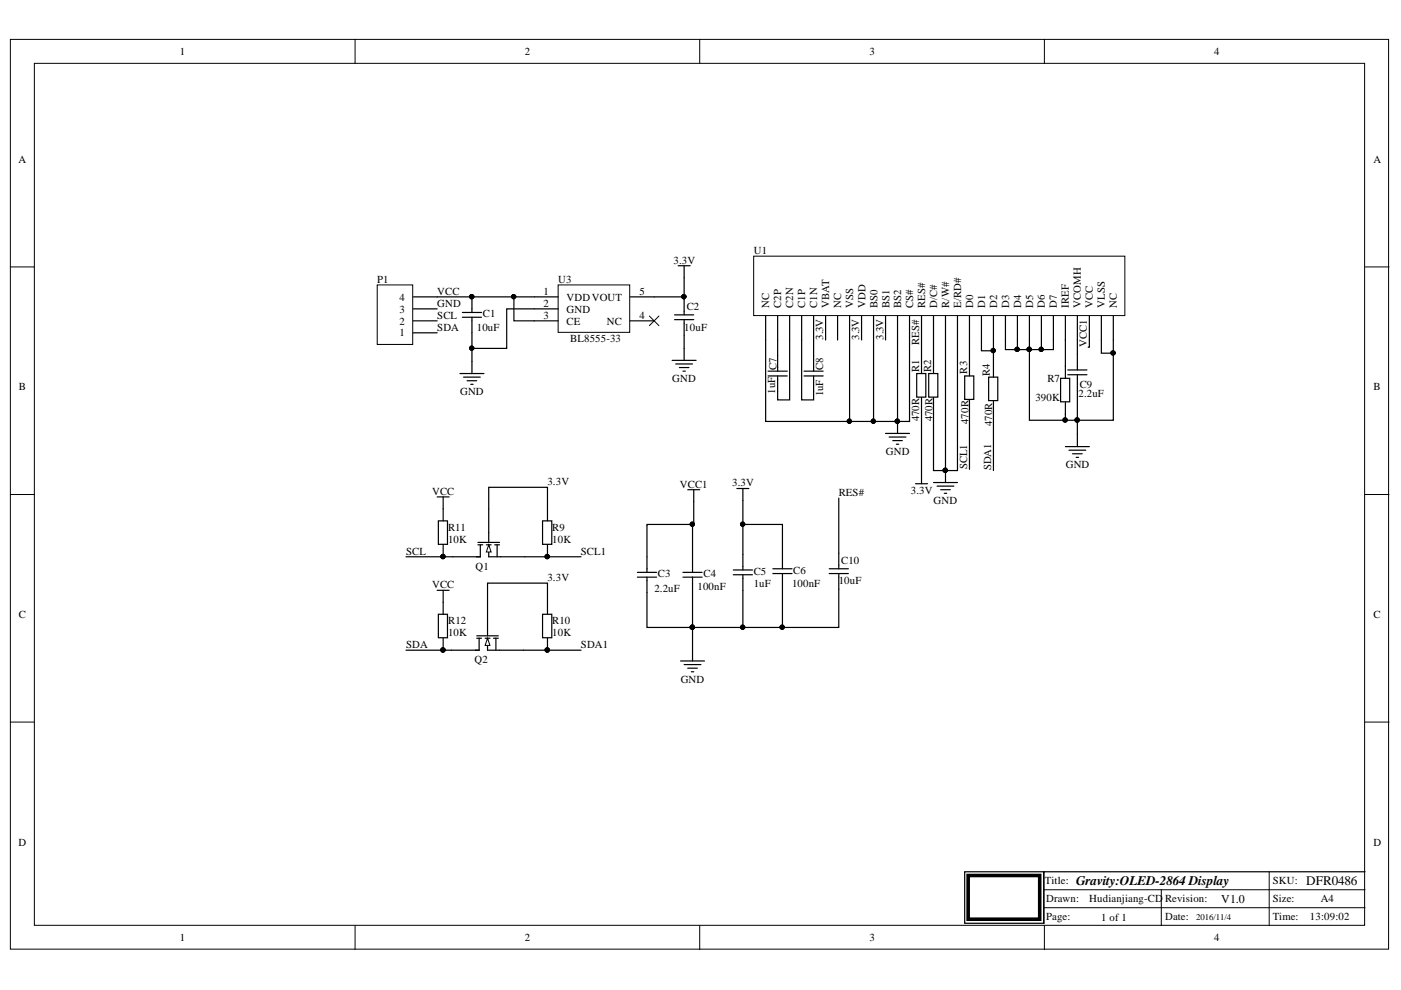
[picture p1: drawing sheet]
<svg xmlns="http://www.w3.org/2000/svg" width="297mm" height="210mm" viewBox="0 0 297 210" stroke-linecap="round" stroke-linejoin="round" font-family="sans-serif">
<defs><g id="words">
<g font-size="2.8">
<text x="228.2" y="187.6">Gravity:OLED-2864 Display</text>
<text x="277" y="187.6">DFR0486</text>
</g>
<text font-size="2.5" x="258.9" y="191.4">V1.0</text>
<g font-size="2.3">
<text x="38.2" y="11.7">1</text>
<text x="111.2" y="11.7">2</text>
<text x="184.3" y="11.7">3</text>
<text x="257.4" y="11.7">4</text>
<text x="3.9" y="34.5">A</text>
<text x="291.2" y="34.5">A</text>
<text x="159.8" y="53.8">U1</text>
<text x="79.9" y="59.9">P1</text>
<text x="118.3" y="59.9">U3</text>
<text x="142.8" y="55.9">3.3V</text>
<text x="84.7" y="63.7">4</text>
<text x="92.7" y="62.5">VCC</text>
<text x="92.7" y="65">GND</text>
<text x="115.2" y="62.5">1</text>
<text x="115.2" y="65">2</text>
<text x="120.1" y="63.7">VDDVOUT</text>
<text x="135.6" y="62.5">5</text>
<text x="145.6" y="65.8">C2</text>
<text x="163.1" y="65.3" transform="rotate(-90 163.1 65.3)">NC</text>
<text x="165.6" y="65.3" transform="rotate(-90 165.6 65.3)">C2P</text>
<text x="168.2" y="65.3" transform="rotate(-90 168.2 65.3)">C2N</text>
<text x="170.7" y="65.3" transform="rotate(-90 170.7 65.3)">C1P</text>
<text x="173.3" y="65.3" transform="rotate(-90 173.3 65.3)">C1N</text>
<text x="175.8" y="65.3" transform="rotate(-90 175.8 65.3)">VBAT</text>
<text x="178.3" y="65.3" transform="rotate(-90 178.3 65.3)">NC</text>
<text x="180.9" y="65.3" transform="rotate(-90 180.9 65.3)">VSS</text>
<text x="183.5" y="65.3" transform="rotate(-90 183.5 65.3)">VDD</text>
<text x="186" y="65.3" transform="rotate(-90 186 65.3)">BS0</text>
<text x="188.6" y="65.3" transform="rotate(-90 188.6 65.3)">BS1</text>
<text x="191.1" y="65.3" transform="rotate(-90 191.1 65.3)">BS2</text>
<text x="193.6" y="65.3" transform="rotate(-90 193.6 65.3)">CS#</text>
<text x="196.2" y="65.3" transform="rotate(-90 196.2 65.3)">RES#</text>
<text x="198.7" y="65.3" transform="rotate(-90 198.7 65.3)">D/C#</text>
<text x="201.3" y="65.3" transform="rotate(-90 201.3 65.3)">R/W#</text>
<text x="203.8" y="65.3" transform="rotate(-90 203.8 65.3)">E/RD#</text>
<text x="206.3" y="65.3" transform="rotate(-90 206.3 65.3)">D0</text>
<text x="208.9" y="65.3" transform="rotate(-90 208.9 65.3)">D1</text>
<text x="211.4" y="65.3" transform="rotate(-90 211.4 65.3)">D2</text>
<text x="213.9" y="65.3" transform="rotate(-90 213.9 65.3)">D3</text>
<text x="216.5" y="65.3" transform="rotate(-90 216.5 65.3)">D4</text>
<text x="219" y="65.3" transform="rotate(-90 219 65.3)">D5</text>
<text x="221.6" y="65.3" transform="rotate(-90 221.6 65.3)">D6</text>
<text x="224.1" y="65.3" transform="rotate(-90 224.1 65.3)">D7</text>
<text x="226.6" y="65.3" transform="rotate(-90 226.6 65.3)">IREF</text>
<text x="229.2" y="65.3" transform="rotate(-90 229.2 65.3)">VCOMH</text>
<text x="231.7" y="65.3" transform="rotate(-90 231.7 65.3)">VCC</text>
<text x="234.2" y="65.3" transform="rotate(-90 234.2 65.3)">VLSS</text>
<text x="236.8" y="65.3" transform="rotate(-90 236.8 65.3)">NC</text>
<text x="84.7" y="71.3">1</text>
<text x="84.7" y="68.8">2</text>
<text x="84.7" y="66.3">3</text>
<text x="92.7" y="67.5">SCL</text>
<text x="92.7" y="70.1">SDA</text>
<text x="101.1" y="70.1">10uF</text>
<text x="102.4" y="67.3">C1</text>
<text x="115.2" y="67.5">3</text>
<text x="120.1" y="66.3">GND</text>
<text x="120.1" y="68.8">CE</text>
<text x="128.7" y="68.8">NC</text>
<text x="135.6" y="67.5">4</text>
<text x="145.1" y="70.1">10uF</text>
<text x="120.9" y="72.6">BL8555-33</text>
<text x="174.5" y="72.1" transform="rotate(-90 174.5 72.1)">3.3V</text>
<text x="182.1" y="72.1" transform="rotate(-90 182.1 72.1)">3.3V</text>
<text x="187.3" y="72.1" transform="rotate(-90 187.3 72.1)">3.3V</text>
<text x="194.9" y="73.1" transform="rotate(-90 194.9 73.1)">RES#</text>
<text x="230.4" y="73.6" transform="rotate(-90 230.4 73.6)">VCC1</text>
<text x="4" y="82.8">B</text>
<text x="97.5" y="83.8">GND</text>
<text x="142.5" y="81">GND</text>
<text x="164.4" y="83.5" transform="rotate(-90 164.4 83.5)">1uF</text>
<text x="164.6" y="78.4" transform="rotate(-90 164.6 78.4)">C7</text>
<text x="174.5" y="78.4" transform="rotate(-90 174.5 78.4)">C8</text>
<text x="194.9" y="78.9" transform="rotate(-90 194.9 78.9)">R1</text>
<text x="197.4" y="78.9" transform="rotate(-90 197.4 78.9)">R2</text>
<text x="205.1" y="79.2" transform="rotate(-90 205.1 79.2)">R3</text>
<text x="209.9" y="79.7" transform="rotate(-90 209.9 79.7)">R4</text>
<text x="222.1" y="81">R7</text>
<text x="228.9" y="82.2">C9</text>
<text x="291.2" y="82.8">B</text>
<text x="174.5" y="84" transform="rotate(-90 174.5 84)">1uF</text>
<text x="194.9" y="89.3" transform="rotate(-90 194.9 89.3)">470R</text>
<text x="197.7" y="89.3" transform="rotate(-90 197.7 89.3)">470R</text>
<text x="205.3" y="89.9" transform="rotate(-90 205.3 89.9)">470R</text>
<text x="219.5" y="85">390K</text>
<text x="228.7" y="84.3">2.2uF</text>
<text x="210.4" y="90.4" transform="rotate(-90 210.4 90.4)">470R</text>
<text x="187.8" y="96.4">GND</text>
<text x="205.1" y="99.5" transform="rotate(-90 205.1 99.5)">SCL1</text>
<text x="210.1" y="99.7" transform="rotate(-90 210.1 99.7)">SDA1</text>
<text x="226" y="99.2">GND</text>
<text x="91.6" y="104.9">VCC</text>
<text x="116.1" y="102.8">3.3V</text>
<text x="144.1" y="103.4">VCC1</text>
<text x="155.2" y="103">3.3V</text>
<text x="177.8" y="105.2">RES#</text>
<text x="193.1" y="104.6">3.3V</text>
<text x="198" y="106.9">GND</text>
<text x="95" y="112.5">R11</text>
<text x="117.1" y="112.5">R9</text>
<text x="86.1" y="117.6">SCL</text>
<text x="95" y="115">10K</text>
<text x="117.1" y="115">10K</text>
<text x="123.2" y="117.6">SCL1</text>
<text x="178.3" y="119.6">C10</text>
<text x="91.6" y="124.7">VCC</text>
<text x="100.8" y="120.9">Q1</text>
<text x="116.1" y="123.2">3.3V</text>
<text x="138.7" y="125.4">2.2uF</text>
<text x="139.5" y="122.4">C3</text>
<text x="147.9" y="125.2">100nF</text>
<text x="149.1" y="122.4">C4</text>
<text x="159.8" y="124.4">1uF</text>
<text x="159.8" y="121.9">C5</text>
<text x="167.9" y="124.4">100nF</text>
<text x="168.2" y="121.6">C6</text>
<text x="177.8" y="123.9">10uF</text>
<text x="4" y="131">C</text>
<text x="291.2" y="131">C</text>
<text x="86.1" y="137.4">SDA</text>
<text x="95" y="134.8">10K</text>
<text x="95" y="132.3">R12</text>
<text x="117.1" y="134.8">10K</text>
<text x="117.1" y="132.3">R10</text>
<text x="123.2" y="137.4">SDA1</text>
<text x="100.6" y="140.7">Q2</text>
<text x="144.3" y="144.7">GND</text>
<text x="3.9" y="179.3">D</text>
<text x="291.2" y="179.3">D</text>
<text x="221.6" y="187.4">Title:</text>
<text x="221.8" y="191.2">Drawn:</text>
<text x="230.9" y="191.2">Hudianjiang-CD</text>
<text x="247" y="191.2">Revision:</text>
<text x="269.9" y="191.2">Size:</text>
<text x="269.9" y="187.4">SKU:</text>
<text x="280" y="191.2">A4</text>
<text x="221.8" y="195">Page:</text>
<text x="233.5" y="195.3">1 of 1</text>
<text x="247" y="195">Date:</text>
<text x="269.9" y="195">Time:</text>
<text x="277.7" y="195">13:09:02</text>
<text x="38.2" y="199.6">1</text>
<text x="111.2" y="199.6">2</text>
<text x="184.3" y="199.6">3</text>
<text x="257.4" y="199.6">4</text>
</g>
<text font-size="1.9" x="253.6" y="195.1">2016/11/4</text>
</g></defs>
<g fill="#fff" stroke="#000" stroke-width=".21">
<path d="M2.2 8.4h292.2v192.8h-292.2z"/>
<path d="M7.3 13.4h282v182.8h-282z"/>
</g>
<g fill="none" stroke="#000" stroke-width=".21">
<path d="M75.3 8.4v5M148.4 8.4v5M221.4 8.4v5M2.2 56.6h5.1M289.4 56.6h5.1M2.2 104.8h5.1M289.4 104.8h5.1M2.2 153.1h5.1M289.4 153.1h5.1M75.3 196.3v5M148.4 196.3v5M221.3 188.6h68.1"/>
<path d="M221.3 192.5h68.1M221.4 196.3v5M246.2 188.6v7.7M269.1 184.8v11.5"/>
</g>
<path d="M204.5 184.8h16.8v11h-16.8zM289.4 184.8h-68.1v11" fill="none" stroke="#000" stroke-width=".25"/>
<path d="M205.3 185.6h15.1v9.3h-15.1z" fill="none" stroke="#000" stroke-width=".76"/>
<path d="M80 60.4h7.5v12.6h-7.5z" fill="#fff" stroke="#000" stroke-width=".21"/>
<g fill="none" stroke="#000" stroke-width=".25">
<path d="M87.6 70.6h5.1M87.6 68h5.1M87.6 65.5h5.1M87.6 62.9h5.1M143 67.8h4.1M143 66.8h4.1M145.1 63.5v3.3M145.1 67.8v3.3M194.4 79.2h1.9v5h-1.9zM195.4 76.7v2.5M196.9 79.2h1.9v5h-1.9zM197.9 76.7v2.5"/>
<path d="M204.5 79.7h2v5h-2zM205.5 77.2v2.5M209.6 80h1.9v4.9h-1.9zM210.6 77.4v2.6M195.4 84.3v2.5M197.9 84.3v2.5M205.5 84.8v2.5M210.6 85v2.6M137.2 118.1v3.3M146.8 118.1v3.3M157.5 117.5v3.3M165.9 117.3v3.3"/>
<path d="M135.1 121.4h4.1M135.1 122.4h4.1M137.2 122.4v3.3M144.8 121.4h4.1M144.8 122.4h4.1M146.8 122.4v3.3M155.5 120.8h4M155.5 121.9h4M157.5 121.9v3.3M163.9 120.6h4M163.9 121.6h4M165.9 121.6v3.3"/>
</g>
<path d="M159.8 54.3h78.7v12.6h-78.7z" fill="#fff" stroke="#000" stroke-width=".21"/>
<g fill="none" stroke="#000" stroke-width=".25">
<path d="M143.8 56.3h2.5M145.1 56.3v2.6M97.5 79.2h5.1M98.3 80h3.5M100.1 76.7v2.5M162.3 67v5.1M162.8 78.7h4.1M162.8 79.7h4.1M164.9 67v5.1M164.9 75.4v3.3M164.9 79.7v3.3M167.4 67v5.1"/>
<path d="M170 67v5.1M170.5 78.7h4M170.5 79.7h4M172.5 67v5.1M172.5 75.4v3.3M172.5 79.7v3.3M175 67v5.1M177.6 67v5.1M180.1 67v5.1M182.7 67v5.1M185.2 67v5.1M187.8 67v5.1"/>
<path d="M190.3 67v5.1M192.8 67v5.1M195.4 67v5.1M197.9 67v5.1M200.5 67v5.1M203 67v5.1M205.5 67v5.1M208.1 67v5.1M210.6 67v5.1M213.2 67v5.1M215.7 67v5.1M218.3 67v5.1"/>
<path d="M220.8 67v5.1M223.3 67v5.1M225.9 67v5.1M225.9 77.7v2.5M226.4 78.4h4.1M226.4 79.5h4.1M228.4 67v5.1M228.4 75.1v3.3M228.4 79.5v3.3M231 67v5.1M233.5 67v5.1M236 67v5.1"/>
<path d="M99 80.7h2.1M99.8 81.5h.5M187.8 91.9h5M188.5 92.7h3.6M189.3 93.4h2M190 94.2h.5M190.3 89.4v2.5M224.9 80.2h1.9v5h-1.9zM225.9 85.3v2.5M225.9 94.7h5.1M226.6 95.5h3.6M227.4 96.2h2"/>
<path d="M228.2 97h.5M228.4 92.2v2.5"/>
</g>
<circle cx="190.2" cy="89.3" r=".46" fill="#000" stroke="#000" stroke-width=".21"/>
<path d="M118.3 60.4h15.2v10.1h-15.2z" fill="#fff" stroke="#000" stroke-width=".21"/>
<g fill="none" stroke="#000" stroke-width=".25">
<path d="M98 66.2h4.1M98 67.3h4.1M100.1 62.9v3.3M100.1 67.3v6.6M109 62.9v5.1h9.4M113.3 62.9h5.1M118.4 65.5h-11v8.4h-7.3v2.8M133.6 62.9h5.1M133.6 68h5.1M142.5 76.4h5.1M143.3 77.2h3.5M144 77.9h2.1"/>
<path d="M144.8 78.7h.5M145.1 71.1v5.3M162.3 72.1v17.3h17.8M164.9 72.1v3.3M167.4 72.1v12.7h-2.5v-1.8M170 72.1v12.7h2.5v-1.8M172.5 72.1v3.3M180.1 72.1v17.3h5.1M185.2 72.1v17.3h5.1v-17.3M192.8 72.1v17.3h-2.5M195.4 72.1v4.6M197.9 72.1v4.6"/>
<path d="M200.5 72.1v27.7h2.5v-27.7M205.5 72.1v5.1M208.1 72.1v2.3h2.5M210.6 72.1v5.3M213.2 72.1v2h2.5v-2M218.3 72.1v2h-2.6M220.8 72.1v2h-2.5v15h7.6M223.3 72.1v2h-2.5M225.9 72.1v5.6M228.4 72.1v3M233.5 72.1v2.8h2.5v-2.8M236 74.9v14.2h-10.1v-1.3"/>
<path d="M195.4 86.8v15.8M197.9 86.8v13h2.6v2.5M205.5 87.3v12.2M210.6 87.6v12.2M228.4 82.8v9.4M96 118.1h5.1M101.3 115h4.6M101.3 115.5h1M101.8 115.5v2.6M103.1 115.5h1M103.6 115.5v2.6h7.6M103.6 107.9v7.1"/>
<path d="M104.9 115.5h1M105.4 115.5v2.6M145.8 103.8h2.6M147.1 103.8v2.6M156.2 103.6h2.6M157.5 111.2h8.4v6.1M157.5 103.6v2.5M194.1 102.6h2.5M197.9 102.3h5.1M198.7 103.1h3.5M199.4 103.8h2.1M200.2 104.6h.5"/>
<path d="M137.2 125.7v7.3h20.3M146.8 125.7v14.4M165.9 124.9v8.1h-8.4v-7.8M144.3 140.1h5.1M145.1 140.9h3.5M145.8 141.7h2M146.6 142.4h.5"/>
</g>
<g fill="#000" stroke="#000" stroke-width=".21">
<circle cx="100" cy="73.8" r=".46"/>
<circle cx="100" cy="62.9" r=".46"/>
<circle cx="108.9" cy="62.9" r=".46"/>
<circle cx="210.6" cy="74.3" r=".46"/>
<circle cx="215.7" cy="74.1" r=".46"/>
<circle cx="218.2" cy="74.1" r=".46"/>
<circle cx="220.7" cy="74.1" r=".46"/>
<circle cx="236" cy="74.8" r=".46"/>
<circle cx="180.1" cy="89.3" r=".46"/>
<circle cx="185.2" cy="89.3" r=".46"/>
<circle cx="190.2" cy="89.3" r=".46"/>
<circle cx="200.4" cy="99.7" r=".46"/>
<circle cx="225.8" cy="89.1" r=".46"/>
<circle cx="228.4" cy="89.1" r=".46"/>
<circle cx="157.5" cy="111.1" r=".46"/>
<circle cx="146.8" cy="133" r=".46"/>
<circle cx="157.5" cy="133" r=".46"/>
<circle cx="165.8" cy="133" r=".46"/>
</g>
<path d="M137.7 67l2 2M139.7 67l-2 2" fill="none" stroke="#000" stroke-width=".21"/>
<path d="M103.6 115.5l.5 1.5h-1z" fill="#fff"/>
<path d="M103.6 115.5l.5 1.5h-1z" fill="none" stroke="#000" stroke-width=".21"/>
<path d="M101.1 118.1h.7M95.7 137.9h5.1M101.1 134.8h4.6M101.1 135.3h1M101.6 135.3v2.6M102.9 135.3h1M103.4 135.3v2.6h7.6M103.4 127.7v7.1M104.6 135.3h1.1M105.1 135.3v2.6" fill="none" stroke="#000" stroke-width=".25"/>
<path d="M103.4 135.3l.5 1.5h-1z" fill="#fff"/>
<path d="M103.4 135.3l.5 1.5h-1z" fill="none" stroke="#000" stroke-width=".21"/>
<g fill="none" stroke="#000" stroke-width=".25">
<path d="M145.1 58.9v4M92.7 62.9h20.6M138.7 62.9h6.4v.6M231 72.1v1.5h-.3M86.1 118.1h9.9M92.7 105.4h2.5M92.9 110.4h2v5h-2zM94 105.4v5M94 115.5v2.6M103.6 107.9v-4.6h12.5v7.1M111.2 118.1h12M115 110.4h2v5h-2z"/>
<path d="M116.1 115.5v2.6M146.8 111.2h-9.6v6.9M147.1 106.4v4.8h-.3v6.9M157.5 106.1v11.4M177.8 105.6v15M86.1 137.9h9.6M92.7 125.2h2.5M92.9 130.2h2v5h-2zM94 125.2v5M94 135.3v2.6M100.8 137.9h.8M103.4 127.7v-4.1h12.7v6.6"/>
<path d="M111 137.9h12.2M115 130.2h2v5h-2zM116.1 135.3v2.6M175.8 121.6h4.1M175.8 120.6h4.1M177.8 121.6v11.4h-11.9"/>
</g>
<g fill="#000" stroke="#000" stroke-width=".21">
<circle cx="100" cy="62.9" r=".46"/>
<circle cx="108.9" cy="62.9" r=".46"/>
<circle cx="145" cy="62.9" r=".46"/>
<circle cx="93.9" cy="118" r=".46"/>
<circle cx="116" cy="118" r=".46"/>
<circle cx="146.8" cy="111.1" r=".46"/>
<circle cx="157.5" cy="111.1" r=".46"/>
<circle cx="93.9" cy="137.8" r=".46"/>
<circle cx="116" cy="137.8" r=".46"/>
<circle cx="165.8" cy="133" r=".46"/>
</g>
<use href="#words"/>
</svg>
